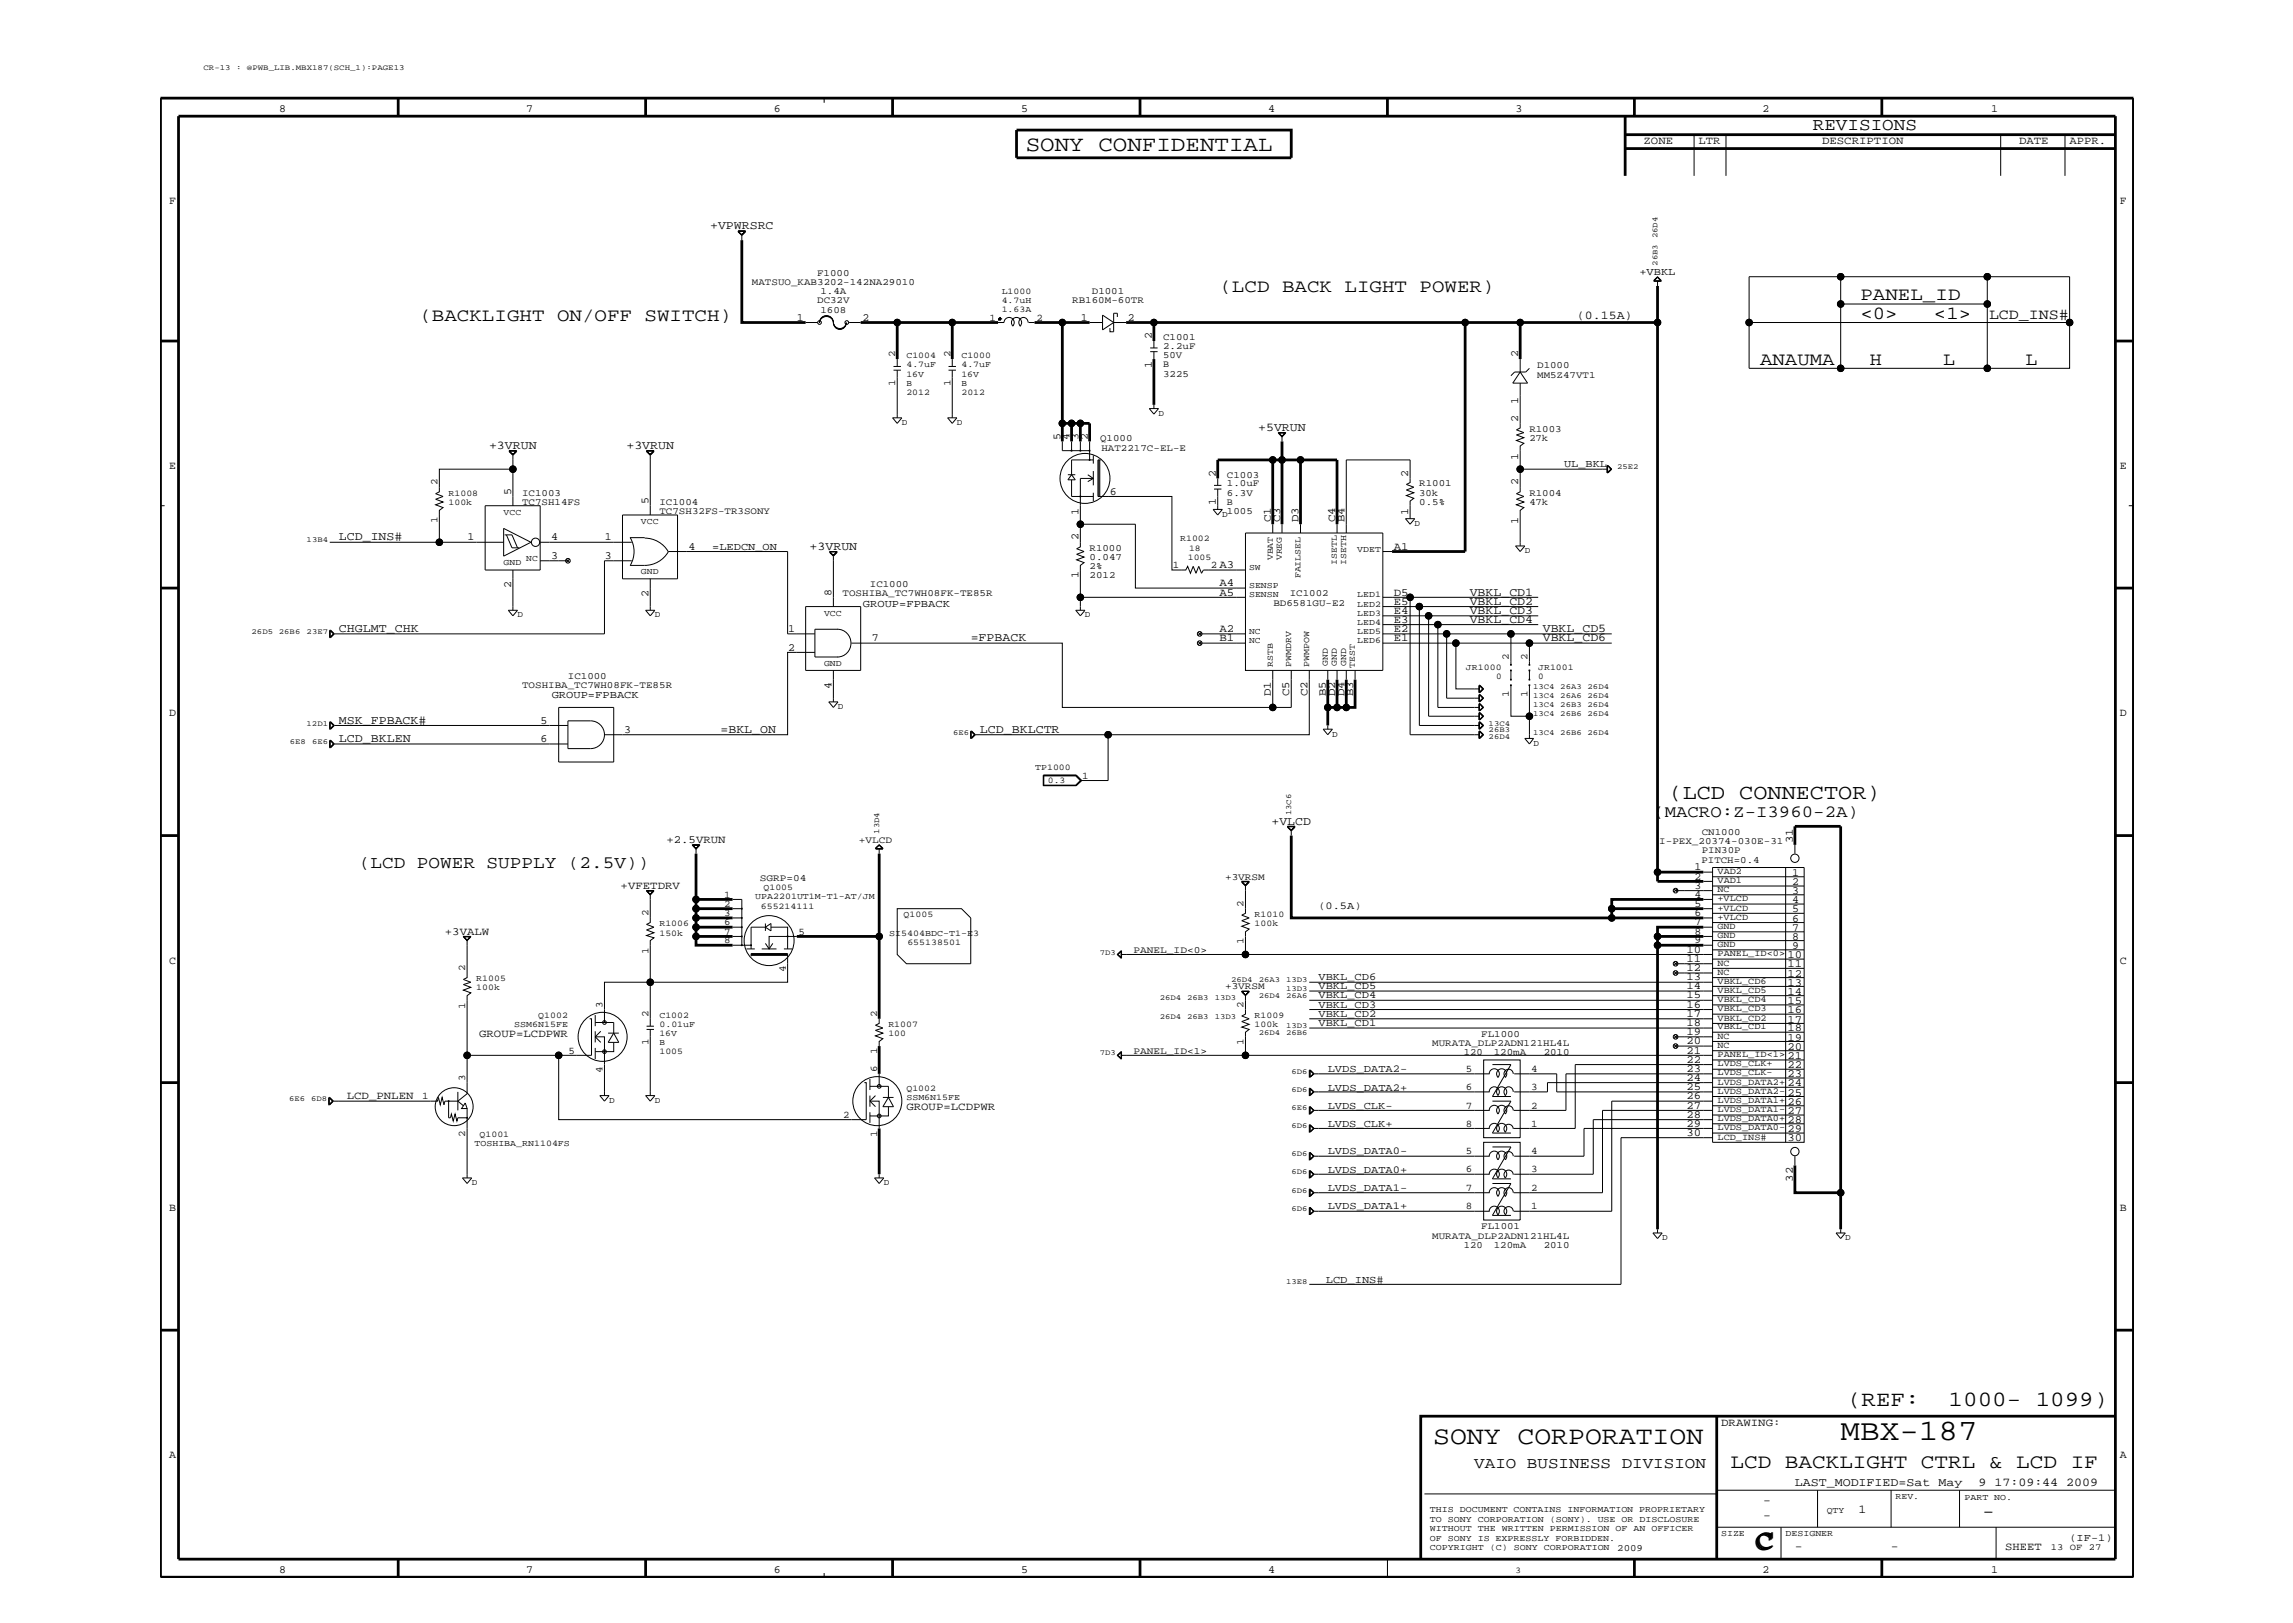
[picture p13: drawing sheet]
<svg xmlns="http://www.w3.org/2000/svg" width="420mm" height="297mm" viewBox="0 0 420 297" stroke-linecap="round" stroke-linejoin="round" font-family="sans-serif">
<defs><g id="words">
<text font-size="5.4" x="337" y="263.6">MBX-187</text>
<g font-size="5">
<text x="321.3" y="283.6">C</text>
<text x="321.6" y="283.2">C</text>
</g>
<text font-size="4.7" x="262.4" y="264.4">SONY CORPORATION</text>
<g font-size="4">
<text x="187.8" y="27.5">SONY CONFIDENTIAL</text>
<text x="338.2" y="257.3">(REF:</text>
<text x="356.8" y="257.3">1000- 1099)</text>
</g>
<text font-size="3.9" x="305.5" y="146.2">(LCD CONNECTOR)</text>
<text font-size="3.7" x="316.8" y="268.6">LCD BACKLIGHT CTRL &amp; LCD IF</text>
<g font-size="3.4">
<text x="223.3" y="53.4">(LCD BACK LIGHT POWER)</text>
<text x="76.8" y="58.7">(BACKLIGHT ON/OFF SWITCH)</text>
<text x="340.6" y="58.4">&lt;0&gt;</text>
<text x="340.6" y="55">PANEL_ID</text>
<text x="354.1" y="58.4">&lt;1&gt;</text>
<text x="322.2" y="66.7">ANAUMA</text>
<text x="342.3" y="66.7">H</text>
<text x="355.8" y="66.7">L</text>
<text x="370.8" y="66.7">L</text>
<text x="363" y="277.6">-</text>
</g>
<g font-size="3.2">
<text x="331.9" y="23.8">REVISIONS</text>
<text x="65.7" y="158.9">(LCD POWER SUPPLY (2.5V))</text>
</g>
<text font-size="3.1" x="302.7" y="149.5">(MACRO:Z-I3960-2A)</text>
<text font-size="2.9" x="269.9" y="268.6">VAIO BUSINESS DIVISION</text>
<text font-size="2.7" x="364.2" y="58.4">LCD_INS#</text>
<g font-size="2.2">
<text x="130" y="41.9">+VPWRSRC</text>
<text x="288.7" y="58.4">(0.15A)</text>
<text x="89.5" y="82.2">+3VRUN</text>
<text x="114.7" y="82.2">+3VRUN</text>
<text x="230.3" y="78.9">+5VRUN</text>
<text x="62.1" y="98.9">LCD_INS#</text>
<text x="148.2" y="100.6">+3VRUN</text>
<text x="269.1" y="112.4">VBKL_CD3</text>
<text x="269.1" y="109">VBKL_CD1</text>
<text x="269.1" y="114">VBKL_CD4</text>
<text x="269.1" y="110.7">VBKL_CD2</text>
<text x="62.1" y="115.7">CHGLMT_CHK</text>
<text x="177.7" y="117.4">=FPBACK</text>
<text x="282.4" y="117.4">VBKL_CD6</text>
<text x="282.4" y="115.7">VBKL_CD5</text>
<text x="62.1" y="132.4">MSK_FPBACK#</text>
<text x="62.1" y="135.8">LCD_BKLEN</text>
<text x="131.9" y="134.1">=BKL_ON</text>
<text x="179.4" y="134.1">LCD_BKLCTR</text>
<text x="232.8" y="150.9">+VLCD</text>
<text x="322.8" y="275.3">-</text>
<text x="328.6" y="272">LAST_MODIFIED=Sat May</text>
<text x="362.2" y="272">9 17:09:44 2009</text>
<text x="322.8" y="278.1">-</text>
<text x="340.3" y="277">1</text>
<text x="328.6" y="283.7">-</text>
<text x="346.2" y="283.7">-</text>
</g>
<g font-size="2">
<text x="51.1" y="20.5">8</text>
<text x="96.3" y="20.5">7</text>
<text x="141.6" y="20.5">6</text>
<text x="186.9" y="20.5">5</text>
<text x="232.2" y="20.5">4</text>
<text x="277.5" y="20.5">3</text>
<text x="322.7" y="20.5">2</text>
<text x="364.6" y="20.5">1</text>
<text x="300.9" y="26.4">ZONE</text>
<text x="311" y="26.4">LTR</text>
<text x="333.6" y="26.4">DESCRIPTION</text>
<text x="369.7" y="26.4">DATE</text>
<text x="378.9" y="26.4">APPR.</text>
<text x="31" y="37.3">F</text>
<text x="388.1" y="37.3">F</text>
<text x="145.9" y="58.7">1</text>
<text x="157.9" y="58.7">2</text>
<text x="197.9" y="58.7">1</text>
<text x="206.5" y="58.7">2</text>
<text x="210.9" y="62.1" transform="rotate(-90 210.9 62.1)">2</text>
<text x="278" y="65.4" transform="rotate(-90 278 65.4)">2</text>
<text x="210.9" y="67.3" transform="rotate(-90 210.9 67.3)">1</text>
<text x="278" y="77.2" transform="rotate(-90 278 77.2)">2</text>
<text x="278" y="74" transform="rotate(-90 278 74)">1</text>
<text x="194.1" y="80.5" transform="rotate(-90 194.1 80.5)">5</text>
<text x="195.8" y="80.5" transform="rotate(-90 195.8 80.5)">4</text>
<text x="197.4" y="80.5" transform="rotate(-90 197.4 80.5)">3</text>
<text x="199.1" y="80.5" transform="rotate(-90 199.1 80.5)">2</text>
<text x="31" y="85.9">E</text>
<text x="222.6" y="87.2" transform="rotate(-90 222.6 87.2)">2</text>
<text x="257.8" y="87.2" transform="rotate(-90 257.8 87.2)">2</text>
<text x="278" y="88.8" transform="rotate(-90 278 88.8)">2</text>
<text x="278" y="84.1" transform="rotate(-90 278 84.1)">1</text>
<text x="388.1" y="85.9">E</text>
<text x="93.6" y="90.5" transform="rotate(-90 93.6 90.5)">5</text>
<text x="118.7" y="92.2" transform="rotate(-90 118.7 92.2)">5</text>
<text x="197.4" y="94.2" transform="rotate(-90 197.4 94.2)">1</text>
<text x="203.2" y="90.5">6</text>
<text x="222.6" y="92.5" transform="rotate(-90 222.6 92.5)">1</text>
<text x="232.7" y="95.6" transform="rotate(-90 232.7 95.6)">C1</text>
<text x="234.4" y="95.6" transform="rotate(-90 234.4 95.6)">C3</text>
<text x="237.7" y="95.6" transform="rotate(-90 237.7 95.6)">D3</text>
<text x="244.4" y="95.6" transform="rotate(-90 244.4 95.6)">C4</text>
<text x="246.1" y="95.6" transform="rotate(-90 246.1 95.6)">B4</text>
<text x="257.8" y="94.2" transform="rotate(-90 257.8 94.2)">1</text>
<text x="278" y="95.9" transform="rotate(-90 278 95.9)">1</text>
<text x="85.6" y="98.9">1</text>
<text x="100.9" y="98.9">4</text>
<text x="110.7" y="98.9">1</text>
<text x="126.1" y="100.6">4</text>
<text x="197.4" y="98.9" transform="rotate(-90 197.4 98.9)">2</text>
<text x="255.2" y="100.6">A1</text>
<text x="93.6" y="107.6" transform="rotate(-90 93.6 107.6)">2</text>
<text x="100.9" y="102.3">3</text>
<text x="110.7" y="102.3">3</text>
<text x="197.4" y="105.9" transform="rotate(-90 197.4 105.9)">1</text>
<text x="223.3" y="107.3">A4</text>
<text x="118.7" y="109.2" transform="rotate(-90 118.7 109.2)">2</text>
<text x="152.2" y="109" transform="rotate(-90 152.2 109)">8</text>
<text x="223.3" y="109">A5</text>
<text x="255.2" y="114">E3</text>
<text x="255.2" y="112.4">E4</text>
<text x="255.2" y="110.7">E5</text>
<text x="255.2" y="109">D5</text>
<text x="144.3" y="119.1">2</text>
<text x="144.3" y="115.7">1</text>
<text x="159.6" y="117.4">7</text>
<text x="223.3" y="117.4">B1</text>
<text x="223.3" y="115.7">A2</text>
<text x="255.2" y="117.4">E1</text>
<text x="255.2" y="115.7">E2</text>
<text x="31" y="131.1">D</text>
<text x="152.2" y="126" transform="rotate(-90 152.2 126)">4</text>
<text x="232.7" y="127.5" transform="rotate(-90 232.7 127.5)">D1</text>
<text x="236.1" y="127.5" transform="rotate(-90 236.1 127.5)">C5</text>
<text x="239.4" y="127.5" transform="rotate(-90 239.4 127.5)">C2</text>
<text x="242.7" y="127.5" transform="rotate(-90 242.7 127.5)">B5</text>
<text x="244.4" y="127.5" transform="rotate(-90 244.4 127.5)">D2</text>
<text x="246.1" y="127.5" transform="rotate(-90 246.1 127.5)">D4</text>
<text x="247.7" y="127.5" transform="rotate(-90 247.7 127.5)">B3</text>
<text x="388.1" y="131.1">D</text>
<text x="99" y="135.8">6</text>
<text x="99" y="132.4">5</text>
<text x="114.3" y="134.1">3</text>
<text x="122" y="154.3">+2.5VRUN</text>
<text x="328.3" y="154.3" transform="rotate(-90 328.3 154.3)">31</text>
<text x="310.2" y="161">2</text>
<text x="310.2" y="159.3">1</text>
<text x="328.1" y="162">2</text>
<text x="328.1" y="160.3">1</text>
<text x="113.6" y="162.7">+VFETDRV</text>
<text x="310.2" y="167.7">6</text>
<text x="310.2" y="166">5</text>
<text x="310.2" y="164.3">4</text>
<text x="310.2" y="162.7">3</text>
<text x="328.1" y="167">5</text>
<text x="328.1" y="165.3">4</text>
<text x="328.1" y="163.6">3</text>
<text x="81.4" y="171.1">+3VALW</text>
<text x="310.2" y="172.7">9</text>
<text x="310.2" y="171.1">8</text>
<text x="310.2" y="169.4">7</text>
<text x="328.1" y="172">8</text>
<text x="328.1" y="173.7">9</text>
<text x="328.1" y="170.4">7</text>
<text x="328.1" y="168.7">6</text>
<text x="31" y="176.4">C</text>
<text x="308.8" y="179.4">13</text>
<text x="308.8" y="177.7">12</text>
<text x="308.8" y="176.1">11</text>
<text x="308.8" y="174.4">10</text>
<text x="327.2" y="175.4">10</text>
<text x="327.2" y="177.1">11</text>
<text x="327.2" y="178.8">12</text>
<text x="388.1" y="176.4">C</text>
<text x="308.8" y="184.4">16</text>
<text x="308.8" y="182.7">15</text>
<text x="308.8" y="181">14</text>
<text x="327.2" y="183.8">15</text>
<text x="327.2" y="182.1">14</text>
<text x="327.2" y="180.4">13</text>
<text x="327.2" y="185.4">16</text>
<text x="87.7" y="189.8">GROUP=LCDPWR</text>
<text x="308.8" y="191.1">20</text>
<text x="308.8" y="189.4">19</text>
<text x="308.8" y="187.8">18</text>
<text x="308.8" y="186.1">17</text>
<text x="327.2" y="187.1">17</text>
<text x="327.2" y="190.4">19</text>
<text x="327.2" y="188.8">18</text>
<text x="308.8" y="197.8">24</text>
<text x="308.8" y="196.2">23</text>
<text x="308.8" y="194.5">22</text>
<text x="308.8" y="192.8">21</text>
<text x="327.2" y="192.1">20</text>
<text x="327.2" y="197.1">23</text>
<text x="327.2" y="195.5">22</text>
<text x="327.2" y="193.8">21</text>
<text x="63.5" y="201.2">LCD_PNLEN</text>
<text x="165.9" y="203.2">GROUP=LCDPWR</text>
<text x="308.8" y="202.9">27</text>
<text x="308.8" y="201.2">26</text>
<text x="308.8" y="199.5">25</text>
<text x="327.2" y="203.9">27</text>
<text x="327.2" y="202.2">26</text>
<text x="327.2" y="200.5">25</text>
<text x="327.2" y="198.8">24</text>
<text x="308.8" y="207.9">30</text>
<text x="308.8" y="206.2">29</text>
<text x="308.8" y="204.6">28</text>
<text x="327.2" y="208.9">30</text>
<text x="327.2" y="207.2">29</text>
<text x="327.2" y="205.5">28</text>
<text x="31" y="221.7">B</text>
<text x="328.3" y="216.3" transform="rotate(-90 328.3 216.3)">32</text>
<text x="388.1" y="221.7">B</text>
<text x="315.1" y="261.1">DRAWING:</text>
<text x="31" y="266.9">A</text>
<text x="388.1" y="266.9">A</text>
<text x="51.1" y="287.9">8</text>
<text x="96.3" y="287.9">7</text>
<text x="141.6" y="287.9">6</text>
<text x="186.9" y="287.9">5</text>
<text x="232.2" y="287.9">4</text>
<text x="322.7" y="287.9">2</text>
<text x="364.6" y="287.9">1</text>
<text x="367.1" y="283.7">SHEET</text>
</g>
<g font-size="1.9">
<text x="300.1" y="50.3">+VBKL</text>
<text x="181.2" y="58.7">1</text>
<text x="189.7" y="58.7">2</text>
<text x="163.9" y="65.4" transform="rotate(-90 163.9 65.4)">2</text>
<text x="174" y="65.4" transform="rotate(-90 174 65.4)">2</text>
<text x="163.9" y="70.6" transform="rotate(-90 163.9 70.6)">1</text>
<text x="174" y="70.6" transform="rotate(-90 174 70.6)">1</text>
<text x="80.1" y="88.8" transform="rotate(-90 80.1 88.8)">2</text>
<text x="286.3" y="85.5">UL_BKL</text>
<text x="80.1" y="95.8" transform="rotate(-90 80.1 95.8)">1</text>
<text x="130.4" y="100.6">=LEDCN_ON</text>
<text x="214.7" y="104">1</text>
<text x="221.7" y="104">2 A3</text>
<text x="158" y="111">GROUP=FPBACK</text>
<text x="276.3" y="120.8" transform="rotate(-90 276.3 120.8)">2</text>
<text x="279.7" y="120.8" transform="rotate(-90 279.7 120.8)">2</text>
<text x="101" y="127.8">GROUP=FPBACK</text>
<text x="276.3" y="127.6" transform="rotate(-90 276.3 127.6)">1</text>
<text x="279.7" y="127.6" transform="rotate(-90 279.7 127.6)">1</text>
<text x="198.1" y="142.5">1</text>
<text x="118.7" y="167.7" transform="rotate(-90 118.7 167.7)">2</text>
<text x="132.6" y="167.7">3</text>
<text x="132.6" y="166">2</text>
<text x="132.6" y="164.3">1</text>
<text x="227.7" y="166" transform="rotate(-90 227.7 166)">2</text>
<text x="241.4" y="166.3">(0.5A)</text>
<text x="132.6" y="172.7">8</text>
<text x="132.6" y="171.1">7</text>
<text x="132.6" y="169.4">6</text>
<text x="146.2" y="171.1">5</text>
<text x="227.7" y="172.8" transform="rotate(-90 227.7 172.8)">1</text>
<text x="85.2" y="177.7" transform="rotate(-90 85.2 177.7)">2</text>
<text x="118.7" y="174.5" transform="rotate(-90 118.7 174.5)">1</text>
<text x="143.8" y="177.9" transform="rotate(-90 143.8 177.9)">4</text>
<text x="241.4" y="179.4">VBKL_CD6</text>
<text x="85.2" y="184.6" transform="rotate(-90 85.2 184.6)">1</text>
<text x="110.3" y="184.4" transform="rotate(-90 110.3 184.4)">3</text>
<text x="227.7" y="184.4" transform="rotate(-90 227.7 184.4)">2</text>
<text x="241.4" y="182.7">VBKL_CD4</text>
<text x="241.4" y="184.4">VBKL_CD3</text>
<text x="241.4" y="181">VBKL_CD5</text>
<text x="118.7" y="191.3" transform="rotate(-90 118.7 191.3)">1</text>
<text x="118.7" y="186.1" transform="rotate(-90 118.7 186.1)">2</text>
<text x="160.6" y="186.1" transform="rotate(-90 160.6 186.1)">2</text>
<text x="227.7" y="191.3" transform="rotate(-90 227.7 191.3)">1</text>
<text x="241.4" y="187.8">VBKL_CD1</text>
<text x="241.4" y="186.1">VBKL_CD2</text>
<text x="85.2" y="197.8" transform="rotate(-90 85.2 197.8)">3</text>
<text x="104.1" y="192.8">5</text>
<text x="110.3" y="196.4" transform="rotate(-90 110.3 196.4)">4</text>
<text x="160.6" y="196.2" transform="rotate(-90 160.6 196.2)">6</text>
<text x="160.6" y="193" transform="rotate(-90 160.6 193)">1</text>
<text x="243.1" y="196.2">LVDS_DATA2-</text>
<text x="268.4" y="196.2">5</text>
<text x="280.3" y="196.2">4</text>
<text x="77.3" y="201.2">1</text>
<text x="243.1" y="202.9">LVDS_CLK-</text>
<text x="243.1" y="199.6">LVDS_DATA2+</text>
<text x="268.4" y="202.9">7</text>
<text x="268.4" y="199.5">6</text>
<text x="280.3" y="199.5">3</text>
<text x="280.3" y="202.9">2</text>
<text x="85.2" y="208.1" transform="rotate(-90 85.2 208.1)">2</text>
<text x="154.3" y="204.6">2</text>
<text x="160.6" y="208.1" transform="rotate(-90 160.6 208.1)">1</text>
<text x="243.1" y="206.3">LVDS_CLK+</text>
<text x="268.4" y="206.2">8</text>
<text x="280.3" y="206.2">1</text>
<text x="243.1" y="214.7">LVDS_DATA0+</text>
<text x="243.1" y="211.3">LVDS_DATA0-</text>
<text x="268.4" y="214.6">6</text>
<text x="268.4" y="211.3">5</text>
<text x="280.3" y="211.3">4</text>
<text x="280.3" y="214.6">3</text>
<text x="243.1" y="221.3">LVDS_DATA1+</text>
<text x="243.1" y="218">LVDS_DATA1-</text>
<text x="268.4" y="221.3">8</text>
<text x="268.4" y="218">7</text>
<text x="280.3" y="218">2</text>
<text x="280.3" y="221.3">1</text>
<text x="242.7" y="234.7">LCD_INS#</text>
<text x="378.9" y="282">(IF-1)</text>
</g>
<g font-size="1.8">
<text x="137.7" y="52.2">MATSUO_KAB3202-142NA29010</text>
<text x="149.6" y="50.5">F1000</text>
<text x="150.2" y="53.9">1.4A</text>
<text x="199.9" y="53.9">D1001</text>
<text x="149.6" y="55.5">DC32V</text>
<text x="150.2" y="57.3">1608</text>
<text x="196.3" y="55.5">RB160M-60TR</text>
<text x="212.9" y="62.3">C1001</text>
<text x="212.9" y="65.6">50V</text>
<text x="212.9" y="63.9">2.2uF</text>
<text x="212.9" y="68.9">3225</text>
<text x="212.9" y="67.3">B</text>
<text x="281.4" y="69.1">MM5Z47VT1</text>
<text x="281.4" y="67.4">D1000</text>
<text x="201.4" y="80.8">Q1000</text>
<text x="201.6" y="82.5">HAT2217C-EL-E</text>
<text x="280" y="79">R1003</text>
<text x="280" y="80.6">27k</text>
<text x="224.6" y="87.4">C1003</text>
<text x="224.6" y="89">1.0uF</text>
<text x="259.8" y="89">R1001</text>
<text x="95.6" y="90.7">IC1003</text>
<text x="95.6" y="92.4">TC7SH14FS</text>
<text x="120.7" y="92.4">IC1004</text>
<text x="120.7" y="94.1">TC7SH32FS-TR3SONY</text>
<text x="224.6" y="94.1">1005</text>
<text x="224.6" y="90.7">6.3V</text>
<text x="224.6" y="92.4">B</text>
<text x="259.8" y="90.7">30k</text>
<text x="259.8" y="92.4">0.5%</text>
<text x="280" y="90.7">R1004</text>
<text x="280" y="92.4">47k</text>
<text x="199.5" y="100.8">R1000</text>
<text x="159.3" y="107.5">IC1000</text>
<text x="199.5" y="102.5">0.047</text>
<text x="199.5" y="104.2">2%</text>
<text x="199.5" y="105.8">2012</text>
<text x="154.3" y="109.2">TOSHIBA_TC7WH08FK-TE85R</text>
<text x="233.1" y="110.9">BD6581GU-E2</text>
<text x="236.1" y="109.2">IC1002</text>
<text x="95.6" y="125.9">TOSHIBA_TC7WH08FK-TE85R</text>
<text x="104" y="124.2">IC1000</text>
<text x="157.2" y="154.3">+VLCD</text>
<text x="303.8" y="154.5">I-PEX_20374-030E-31</text>
<text x="311.6" y="152.8">CN1000</text>
<text x="139.1" y="161.3">SGRP=04</text>
<text x="224.3" y="161">+3VRSM</text>
<text x="311.5" y="157.9">PITCH=0.4</text>
<text x="311.6" y="156.1">PIN30P</text>
<text x="207.5" y="174.4">PANEL_ID&lt;0&gt;</text>
<text x="224.3" y="181">+3VRSM</text>
<text x="262.2" y="191.5">MURATA_DLP2ADN121HL4L</text>
<text x="271.2" y="189.8">FL1000</text>
<text x="207.5" y="192.8">PANEL_ID&lt;1&gt;</text>
<text x="268" y="193.2">120</text>
<text x="273.5" y="193.2">120mA</text>
<text x="282.6" y="193.2">2010</text>
<text x="262.2" y="226.7">MURATA_DLP2ADN121HL4L</text>
<text x="271.2" y="225">FL1001</text>
<text x="268" y="228.4">120</text>
<text x="273.5" y="228.4">120mA</text>
<text x="282.6" y="228.4">2010</text>
<text x="296.1" y="283.8">2009</text>
</g>
<g font-size="1.7">
<text x="314.5" y="160">VAD2</text>
<text x="314.5" y="161.7">VAD1</text>
<text x="314.5" y="165">+VLCD</text>
<text x="314.5" y="166.7">+VLCD</text>
<text x="314.5" y="163.3">NC</text>
<text x="314.5" y="168.3">+VLCD</text>
<text x="314.5" y="170">GND</text>
<text x="314.5" y="171.6">GND</text>
<text x="314.5" y="173.3">GND</text>
<text x="314.5" y="175">PANEL_ID&lt;0&gt;</text>
<text x="314.5" y="176.7">NC</text>
<text x="314.5" y="178.4">NC</text>
<text x="314.5" y="185.1">VBKL_CD3</text>
<text x="314.5" y="183.4">VBKL_CD4</text>
<text x="314.5" y="181.7">VBKL_CD5</text>
<text x="314.5" y="180">VBKL_CD6</text>
<text x="314.5" y="186.8">VBKL_CD2</text>
<text x="314.5" y="188.4">VBKL_CD1</text>
<text x="314.5" y="191.8">NC</text>
<text x="314.5" y="190.1">NC</text>
<text x="314.5" y="195.2">LVDS_CLK+</text>
<text x="314.5" y="193.5">PANEL_ID&lt;1&gt;</text>
<text x="314.5" y="196.8">LVDS_CLK-</text>
<text x="314.5" y="203.6">LVDS_DATA1-</text>
<text x="314.5" y="201.9">LVDS_DATA1+</text>
<text x="314.5" y="200.2">LVDS_DATA2-</text>
<text x="314.5" y="198.5">LVDS_DATA2+</text>
<text x="314.5" y="205.2">LVDS_DATA0+</text>
<text x="314.5" y="206.9">LVDS_DATA0-</text>
<text x="314.5" y="208.6">LCD_INS#</text>
<text x="375.5" y="283.7">13 OF 27</text>
</g>
<g font-size="1.6">
<text x="183.4" y="53.9">L1000</text>
<text x="183.4" y="55.5">4.7uH</text>
<text x="183.4" y="57.2">1.63A</text>
<text x="165.9" y="65.6">C1004</text>
<text x="176" y="65.6">C1000</text>
<text x="165.9" y="68.9">16V</text>
<text x="165.9" y="67.3">4.7uF</text>
<text x="165.9" y="70.6">B</text>
<text x="176" y="68.9">16V</text>
<text x="176" y="67.3">4.7uF</text>
<text x="176" y="70.6">B</text>
<text x="165.1" y="77.8">D</text>
<text x="165.9" y="72.2">2012</text>
<text x="175.2" y="77.8">D</text>
<text x="176" y="72.2">2012</text>
<text x="212.1" y="76.1">D</text>
<text x="82.1" y="92.4">100k</text>
<text x="82.1" y="90.7">R1008</text>
<text x="92.2" y="94.3">VCC</text>
<text x="117.3" y="96">VCC</text>
<text x="223.8" y="94.6">D</text>
<text x="216.1" y="99.1">R1002</text>
<text x="217.7" y="100.8">18</text>
<text x="248.5" y="101">VDET</text>
<text x="259" y="96.2">D</text>
<text x="279.1" y="101.3">D</text>
<text x="92.2" y="103.5">GND</text>
<text x="96.4" y="102.6">NC</text>
<text x="117.3" y="105.1">GND</text>
<text x="217.5" y="102.5">1005</text>
<text x="228.7" y="104.3">SW</text>
<text x="228.7" y="107.6">SENSP</text>
<text x="233" y="102.6" transform="rotate(-90 233 102.6)">VBAT</text>
<text x="234.7" y="102.6" transform="rotate(-90 234.7 102.6)">VREG</text>
<text x="238.1" y="105.9" transform="rotate(-90 238.1 105.9)">FAILSEL</text>
<text x="244.8" y="103.3" transform="rotate(-90 244.8 103.3)">ISETL</text>
<text x="246.5" y="103.3" transform="rotate(-90 246.5 103.3)">ISETH</text>
<text x="94.7" y="113">D</text>
<text x="119.9" y="113">D</text>
<text x="150.9" y="112.7">VCC</text>
<text x="198.6" y="113">D</text>
<text x="228.7" y="109.3">SENSN</text>
<text x="248.5" y="112.7">LED3</text>
<text x="248.5" y="111">LED2</text>
<text x="248.5" y="109.3">LED1</text>
<text x="228.7" y="116">NC</text>
<text x="228.7" y="117.7">NC</text>
<text x="248.5" y="116">LED5</text>
<text x="248.5" y="117.7">LED6</text>
<text x="248.5" y="114.3">LED4</text>
<text x="150.9" y="121.9">GND</text>
<text x="233" y="122" transform="rotate(-90 233 122)">RSTB</text>
<text x="236.4" y="122" transform="rotate(-90 236.4 122)">PWMDRV</text>
<text x="239.7" y="122" transform="rotate(-90 239.7 122)">PWMPOW</text>
<text x="243.1" y="121.9" transform="rotate(-90 243.1 121.9)">GND</text>
<text x="244.8" y="121.9" transform="rotate(-90 244.8 121.9)">GND</text>
<text x="246.5" y="121.9" transform="rotate(-90 246.5 121.9)">GND</text>
<text x="248.1" y="122.2" transform="rotate(-90 248.1 122.2)">TEST</text>
<text x="268.4" y="122.5">JR1000</text>
<text x="273.9" y="124.2">0</text>
<text x="281.6" y="122.5">JR1001</text>
<text x="281.6" y="124.2">0</text>
<text x="153.4" y="129.7">D</text>
<text x="243.9" y="134.8">D</text>
<text x="280.8" y="136.5">D</text>
<text x="189.5" y="141">TP1000</text>
<text x="191.9" y="143.4">0.3</text>
<text x="138.3" y="164.5">UPA2201UT1M-T1-AT/JM</text>
<text x="139.3" y="166.3">655214111</text>
<text x="139.8" y="162.8">Q1005</text>
<text x="165.4" y="167.8">Q1005</text>
<text x="229.7" y="167.8">R1010</text>
<text x="120.7" y="169.5">R1006</text>
<text x="120.7" y="171.2">150k</text>
<text x="162.8" y="171.2">SI5404BDC-T1-E3</text>
<text x="166.1" y="173">655138501</text>
<text x="229.7" y="169.5">100k</text>
<text x="87.2" y="179.6">R1005</text>
<text x="87.2" y="181.2">100k</text>
<text x="94.1" y="188">SSM6N15FE</text>
<text x="98.6" y="186.3">Q1002</text>
<text x="120.7" y="186.3">C1002</text>
<text x="120.7" y="188">0.01uF</text>
<text x="120.7" y="189.6">16V</text>
<text x="120.7" y="191.3">B</text>
<text x="162.6" y="188">R1007</text>
<text x="162.6" y="189.6">100</text>
<text x="229.7" y="186.3">R1009</text>
<text x="229.7" y="188">100k</text>
<text x="120.7" y="193">1005</text>
<text x="111.5" y="201.9">D</text>
<text x="119.9" y="201.9">D</text>
<text x="165.9" y="199.7">Q1002</text>
<text x="165.9" y="201.4">SSM6N15FE</text>
<text x="86.9" y="209.7">TOSHIBA_RN1104FS</text>
<text x="87.8" y="208.1">Q1001</text>
<text x="86.4" y="216.9">D</text>
<text x="161.8" y="216.9">D</text>
<text x="304.3" y="227">D</text>
<text x="337.8" y="227">D</text>
<text x="347" y="274.4">REV.</text>
<text x="359.7" y="274.5">PART NO.</text>
<text x="261.8" y="280.3">WITHOUT THE WRITTEN PERMISSION OF AN OFFICER</text>
<text x="261.8" y="276.7">THIS DOCUMENT CONTAINS INFORMATION PROPRIETARY</text>
<text x="261.8" y="278.6">TO SONY CORPORATION (SONY). USE OR DISCLOSURE</text>
<text x="315.1" y="281.1">SIZE</text>
<text x="326.9" y="281.1">DESIGNER</text>
<text x="334.4" y="277">QTY</text>
<text x="261.8" y="282.1">OF SONY IS EXPRESSLY FORBIDDEN.</text>
<text x="261.8" y="283.7">COPYRIGHT (C) SONY CORPORATION</text>
<text x="277.5" y="287.9">3</text>
</g>
<g font-size="1.4">
<text x="37.3" y="12.9">CR-13 : @PWB_LIB.MBX187(SCH_1):PAGE13</text>
<text x="303.4" y="43.6" transform="rotate(-90 303.4 43.6)">26D4</text>
<text x="303.4" y="48.6" transform="rotate(-90 303.4 48.6)">26B3</text>
<text x="296.1" y="85.9">25E2</text>
<text x="56.1" y="99.3">13B4</text>
<text x="46.1" y="116">26D5</text>
<text x="51.1" y="116">26B6</text>
<text x="56.1" y="116">23E7</text>
<text x="280.7" y="131.1">13C4</text>
<text x="280.7" y="126.1">13C4</text>
<text x="280.7" y="129.5">13C4</text>
<text x="280.7" y="127.8">13C4</text>
<text x="285.7" y="131.1">26B6</text>
<text x="285.7" y="126.1">26A3</text>
<text x="285.7" y="129.5">26B3</text>
<text x="285.7" y="127.8">26A6</text>
<text x="290.7" y="131.1">26D4</text>
<text x="290.7" y="126.1">26D4</text>
<text x="290.7" y="129.5">26D4</text>
<text x="290.7" y="127.8">26D4</text>
<text x="53.1" y="136.2">6E8</text>
<text x="56.1" y="132.8">12D1</text>
<text x="57.2" y="136.2">6E6</text>
<text x="174.5" y="134.5">6E6</text>
<text x="272.5" y="132.8">13C4</text>
<text x="272.5" y="134">26B3</text>
<text x="272.5" y="135.2">26D4</text>
<text x="280.7" y="134.5">13C4</text>
<text x="285.7" y="134.5">26B6</text>
<text x="290.7" y="134.5">26D4</text>
<text x="236.4" y="149.2" transform="rotate(-90 236.4 149.2)">13C6</text>
<text x="161" y="152.6" transform="rotate(-90 161 152.6)">13D4</text>
<text x="201.3" y="174.7">7D3</text>
<text x="225.4" y="179.8">26D4</text>
<text x="230.5" y="179.8">26A3</text>
<text x="235.5" y="179.8">13D3</text>
<text x="212.3" y="183.1">26D4</text>
<text x="217.3" y="183.1">26B3</text>
<text x="222.4" y="183.1">13D3</text>
<text x="230.5" y="182.7">26D4</text>
<text x="235.5" y="181.4">13D3</text>
<text x="235.5" y="182.7">26A6</text>
<text x="212.3" y="186.5">26D4</text>
<text x="217.3" y="186.5">26B3</text>
<text x="222.4" y="186.5">13D3</text>
<text x="230.5" y="189.3">26D4</text>
<text x="235.5" y="188.2">13D3</text>
<text x="235.5" y="189.3">26B6</text>
<text x="201.3" y="193.2">7D3</text>
<text x="236.5" y="196.5">6D6</text>
<text x="52.9" y="201.5">6E6</text>
<text x="57" y="201.5">6D8</text>
<text x="236.5" y="199.8">6D6</text>
<text x="236.5" y="203.2">6E6</text>
<text x="236.5" y="206.5">6D6</text>
<text x="236.5" y="214.9">6D6</text>
<text x="236.5" y="211.6">6D6</text>
<text x="236.5" y="221.7">6D6</text>
<text x="236.5" y="218.3">6D6</text>
<text x="235.5" y="235.1">13E8</text>
</g>
</g></defs>
<g fill="none" stroke="#000" stroke-width=".18">
<path d="M150.9 18v.8M310.2 24.6v7.6M316 24.6v7.6M366.3 24.6v7.6M378.1 24.6v7.6M135.1 42.3h1.4v.1l-.7 .7-.7-.7zM135.2 42.3h1.2v.1l-.6 .6-.6-.7h1.1l-.5 .6-.6-.5zM135.8 43.1v.9M147.5 59h2.2M150 59a1.27 1.27 0 0 1 1.3-1.2 1.27 1.27 0 0 1 1.3 1.2M150 59.1a1.27 1.27 0 0 1 1.3-1.3 1.27 1.27 0 0 1 1.3 1.3 1.19 1.19 0 0 0 1.2 1.1 1.19 1.19 0 0 0 1.1-1.1M150 59a1.28 1.28 0 0 1 1.3-1.1 1.28 1.28 0 0 1 1.3 1.1"/>
<path d="M152.6 59.1a1.19 1.19 0 0 0 1.2 1 1.19 1.19 0 0 0 1.1-1 1.18 1.18 0 0 1-1.1 1.2 1.18 1.18 0 0 1-1.2-1.2zM155.5 59h2.1M182.7 59h1.1a.93 .93 0 0 1 1.3-.8 .93 .93 0 0 1 .3 1.5M185.4 59.7a.93 .93 0 0 1 0-1.3 .93 .93 0 0 1 1.4 0 .93 .93 0 0 1 0 1.3M188.2 59a.89 .89 0 0 0-1.3-.8 .89 .89 0 0 0-.1 1.5M188.3 59h1.1M199.5 59h2.4M201.9 57.7l2 1.3-2 1.4zM203.9 59h2.3M204.6 58v-.7h-.7v3.4h-.7v-.7M302.8 51.3l.7-.7 .6 .7v.2h-1.3zM302.9 51.3l.6-.6 .6 .6-1.2 .1"/>
<path d="M302.9 51.3l.6-.6 .5 .6-1.1 .1M302.9 51.3v.1M303.5 51.5v.8M320.2 50.6h58.7v16.8h-58.7zM320.2 59h58.7M337 50.6v5h26.8M337 55.6v11.8M363.8 50.6v16.8M163.4 76.5h1.7l-.8 1zM163.6 67.7h1.3M163.6 67.1h1.3M164.3 65.7v1.4"/>
<path d="M164.3 67.7v8.8M173.5 76.5h1.7l-.9 1zM173.7 67.7h1.3M173.7 67.1h1.3M174.3 65.7v1.4M174.3 67.7v8.8M210.4 74.8h1.7l-.8 1zM210.6 64.4h1.3M210.6 63.7h1.3M211.3 62.4v1.3M211.3 64.4v1.3M211.3 74.1v.7"/>
<path d="M234 79.2l1.4 .1-.7 .6zM234.1 79.2l1.2 .1-.6 .6zM234.2 79.3h1l-.5 .6zM234.7 79.9v.9M278.3 65.7v2.4l1.4 2h-2.7l1.3-2M278.3 70.1v8.2l-.7 .4 1.4 .5-1.4 .4 1.4 .5-1.4 .5 1.4 .5-.7 .5v4.3h15.9M280 67.4l-.7 .7h-2l-.7 .7M29.4 92.6h.7M60.4 99.2h20M88.8 92.6h10.1v11.7h-10.1zM92.2 96.7l5 2.5-5 2.6zM92.4 97.9h1.3l1 2.4"/>
<path d="M92.7 97.9l1 2.4h1.4M93.2 82.5h1.4v.1l-.7 .7-.7-.7zM93.3 82.5h1.2v.1l-.6 .6-.6-.6h1.1l-.5 .6-.6-.6zM93.9 83.3v2.6h-13.5v4.1l-.6 .4 1.3 .5-1.3 .5 1.3 .5-1.3 .5 1.3 .5-.7 .5v5.8h11.8M93.9 85.9v6.7M98.9 99.2h16.8M114 94.2h10v11.7h-10zM115.3 98.4h2.7M115.4 98.4a4.9 4.9 0 0 1 0 5M118 98.5a5 5 0 0 1 4.4 2.5 5 5 0 0 1-4.4 2.5h-2.7M118.4 82.5h1.3v.1l-.7 .7-.6-.7zM118.5 82.5h1.1v.1l-.6 .6-.5-.6h1.1l-.6 .6-.5-.6z"/>
<path d="M119 83.3v10.9M194.5 80.8v1.7h5M195.5 86.9h1.4M196.2 87.8v3.1h4M196.2 80.8v1.7M196.2 86.9l.7 .9h-1.4zM197.8 80.8v1.7M197.8 95.9h10.1v11.7h20.1M199.1 86.9l1.1 .7M199.5 80.8v3.4M200.2 84.2h-4v2.7M200.2 83.3v1.6"/>
<path d="M200.2 86.2v2.6M200.2 90.2v1.5M200.2 87.6l-1.1 .6M200.2 87.6h-2.4v12.5l-.7 .3 1.4 .5-1.4 .5 1.4 .6-1.4 .5 1.4 .5-.7 .5v8.2M201.2 84.2v6.7M201.3 84.2v6.7M201.5 84.2h-.5v6.7h13.6v13.4h2.5l.3-.7 .5 1.3 .6-1.3 .5 1.3 .5-1.3 .5 1.3 .3-.6h7.7M222.1 93.2h1.7l-.9 1zM222.3 89.5h1.3M222.3 88.8h1.3M222.9 87.6v1.2M222.9 89.5v3.7"/>
<path d="M228 97.6h25.2v25.1h-25.2zM233 95.9v1.7M234.7 95.9v1.7M238.1 95.9v1.7M244.8 95.9v1.7M257.3 94.9h1.7l-.8 1zM258.2 94.9v-3.2l.6-.5-1.3-.5 1.3-.5-1.3-.5 1.3-.5-1.3-.5 .7-.4v-4.1h-11.7v13.4M277.5 99.9h1.7l-.9 1zM278.3 85.9v4.1l-.7 .4 1.4 .5-1.4 .5 1.4 .5-1.4 .5 1.4 .5-.7 .5v6.5M294.2 85.3h.2l.6 .6-.6 .6h-.2zM294.2 85.2h.2l.7 .7-.7 .6h-.2zM294.4 85.3l.5 .6-.5 .5-.1-1.1"/>
<path d="M389.7 92.6h.9M60.4 115.3h.1l.7 .7-.7 .7h-.1zM60.4 115.4h.1l.6 .6-.6 .6h-.1zM60.5 115.5l.5 .5-.5 .5zM93.1 111.7h1.6l-.8 1zM93.9 104.3v7.4M98.9 102.6h5.1M103.6 102.3l.7 .7M104.3 102.3l-.7 .7M115.7 102.6h-5v13.4h-49.5M118.2 111.7h1.7l-.9 1zM119 105.9v5.8"/>
<path d="M122.4 100.9h21.8v15.1h5M147.5 111h10.1v11.7h-10.1zM149.2 119.4h-5v15.1h-33.5M151.9 100.9h1.4v.2l-.7 .7-.7-.7zM152 100.9h1.2v.2l-.6 .6-.6-.7h1.1l-.5 .6-.6-.5zM152.6 101.8v9.2M153.3 115.2a2.54 2.54 0 0 1 2.5 2.5 2.54 2.54 0 0 1-2.5 2.5M153.4 115.2h-4.2v5h4.2M155.9 117.7h38.6v11.8h38.5v-6.8M196.9 111.7h1.7l-.8 1zM197.8 109.3h30.2M219.3 117.4l.7 .6"/>
<path d="M219.3 115.7l.7 .6M219.6 117.7h8.4M219.6 116h8.4M220 117.4l-.7 .6M220 115.7l-.7 .6M253.2 116h11.7v11.8h5.9M253.2 111h28.4M253.2 117.7h13.3M253.2 109.3h28.4M253.2 100.9h1.7M253.2 112.7h28.4M253.2 114.3h28.4"/>
<path d="M258.2 109.3v25.2h12.6M259.9 111v21.8h10.9M261.6 112.7v18.4h9.2M263.2 114.3v15.2h7.6M264.9 116h30.2M276.6 116v5.7M280 117.7h-13.5v8.4h4.3M295.1 117.7h-15.1v4M60.4 135.6h.1l.6 .6-.6 .6h-.1zM60.4 135.5h.1l.7 .7-.7 .6h-.1zM60.4 132.1h.1l.7 .7-.7 .7h-.1zM60.4 132.2h.1l.6 .6-.6 .6h-.1z"/>
<path d="M60.5 132.3l.5 .5-.5 .5zM60.5 135.6l.5 .6-.5 .5v-1.1M61.2 136.2h42.8M61.2 132.8h42.8M102.3 129.5h10.1v10h-10.1zM104 131.9h4.1a2.54 2.54 0 0 1 2.6 2.6 2.54 2.54 0 0 1-2.6 2.5h-4.1zM151.7 128.5h1.7l-.8 1zM152.6 122.7v5.8M177.7 133.8h.2l.7 .7-.7 .6h-.2zM177.7 133.9h.2l.6 .6-.6 .6h-.2zM177.8 134l.6 .5-.5 .5zM178.6 134.5h24.3v8.4h-5.1"/>
<path d="M236.4 122.7v6.8h-3.4M239.7 122.7v11.8h-36.8M242.2 133.5h1.7l-.8 1zM243.1 122.7v1.7M243.1 132.8v.7M244.8 122.7v1.7M246.5 122.7v1.7M248.1 122.7v1.7M270.8 128.8h.1M270.8 133.9h.1l.6 .6-.6 .6h-.1zM270.8 132.2h.1l.6 .6-.6 .6h-.1zM270.8 130.5h.1l.6 .6-.6 .6h-.1z"/>
<path d="M270.8 128.8v1.3h.1M270.8 127.2h.1l.6 .6-.6 .6h-.1zM270.8 125.5h.1l.6 .6-.6 .6h-.1zM270.8 132.1h.1l.7 .7-.7 .7h-.1zM270.8 133.8h.1l.7 .7-.7 .6h-.1zM270.8 127.1h.1l.7 .7-.7 .7h-.1zM270.8 125.4h.1l.7 .7-.7 .7h-.1zM270.8 130.4h.1l.7 .7-.7 .7h-.1zM270.9 134l.6 .5-.6 .5zM270.9 132.3l.6 .5-.6 .5zM270.9 130.6l.6 .5-.6 .6zM270.9 128.9l.6 .6-.6 .5z"/>
<path d="M270.9 127.2v1.1l.6-.5-.6-.6M270.9 125.6l.6 .5-.6 .5zM270.9 128.8l.6 .7-.6 .6M270.9 128.8l.7 .7-.7 .6M276.6 125.4v5.7h3.4v-5.7M276.6 122.7v1.7M279.2 135.1h1.6l-.8 1.1zM280 122.7v1.7M280 131.1v4M126.8 154.6l1.3 .1-.7 .7zM126.8 154.6l1.2 .1-.6 .7-.6-.7h1.1l-.5 .6zM127.4 155.4v.8"/>
<path d="M160.3 155.2l.7-.6 .6 .6v.2h-1.3zM160.4 155.2l.6-.5 .5 .5-1.1 .1M161 154.6l.6 .6v.2h-1.2v-.2zM161 155.4v.8M191 141.9h6l1 1-1 .9h-6zM191 141.8h6l1 1.1-1 .9h-6zM191.1 142h5.8l.9 .9-.9 .8h-5.8zM235.7 151.2h1.4v.2l-.7 .7-.7-.7zM235.8 151.2h1.2v.2l-.6 .6-.6-.7h1.1l-.5 .6-.6-.5zM236.4 152.1v.8M311.8 159.6h1.7M313.5 158.8h16.8v50.3h-16.8z"/>
<path d="M326.9 158.8v50.3M328.6 154.6v1.6M84.8 171.4l1.4 .1-.7 .6zM84.9 171.4l1.2 .1-.6 .6-.6-.6h1.1l-.5 .6zM85.5 172.1v6.8l-.7 .4 1.4 .5-1.4 .4 1.4 .5-1.4 .5 1.4 .5-.7 .5v18l-1.7 1.3M118.4 163l1.3 .1-.7 .7zM118.5 163l1.1 .1-.6 .7-.5-.7h1.1l-.6 .6zM119 163.8v5l-.6 .4 1.3 .5-1.3 .5 1.3 .5-1.3 .5 1.3 .4-.7 .5v7.7h25.2v-5.3h-6.7v.5M134.1 173h3.4M134.1 169.7h1.7M134.1 164.6h1.7v8.4M134.1 171.4h1.7"/>
<path d="M134.1 166.3h1.7M134.1 168h1.7M136.7 173.7h1.5M137.5 174.7h6.7M137.5 174.9h6.7M139.5 173.7h2.7M140.1 172.7l.7 1 .7-1M140.1 169.7h-2.6v4M140.1 169v1.4M140.1 169.7l1-.7v1.4zM141.1 169.7h3.1v4M143.5 173.7h1.5"/>
<path d="M145.9 171.4h-5.1v2.3M164.3 166.3h11.7l1.7 1.7v8.4h-11.7l-1.7-1.7zM204.6 174.7l.7-.6v1.2zM204.6 174.7l.7-.7v1.4zM204.7 174.7l.5-.5v1zM205.3 174.1l-.1 .1M205.3 174.7h22.7M227.3 161.3h1.4v.2l-.7 .7-.7-.7zM227.4 161.3h1.2v.2l-.6 .6-.6-.7h1.1l-.5 .6-.6-.5zM228 162.2v5l-.7 .3 1.4 .5-1.4 .5 1.4 .5-1.4 .5 1.4 .5-.7 .5v4.2h85.5M239.7 179.8h73.8M306.4 177.7l.7 .7"/>
<path d="M306.4 176l.7 .7M306.4 162.7l.7 .6M306.8 163h6.7M306.8 178.1h6.7M306.8 176.4h6.7M307.1 177.7l-.7 .7M307.1 176l-.7 .7M307.1 162.7l-.7 .6M311.8 173h1.7M311.8 171.4h1.7M311.8 166.3h1.7M311.8 169.7h1.7"/>
<path d="M311.8 168h1.7M311.8 164.6h1.7M311.8 161.3h1.7M313.5 167.2h16.8M313.5 165.5h16.8M313.5 163.8h16.8M313.5 162.2h16.8M313.5 160.5h16.8M313.5 178.9h16.8M313.5 177.2h16.8M313.5 175.5h16.8M313.5 173.8h16.8"/>
<path d="M313.5 172.1h16.8M313.5 170.5h16.8M313.5 168.8h16.8M83.8 199.8v3.4M85.5 193.1h16.8M108 186.5h.3v6.6h-6v11.8h56.3v-6.8h-.3M109 189.8h1.7v10.7M109 185.8v2M109 188.7v2.1M109 191.8v2M109 189.8l1 1M109 187.1h3.4v2l.9 1.7h-2l1.1-1.7"/>
<path d="M110 188.7l-1 1.1M110.7 187.1v-7.3h8.3v8M111.3 189.1h2M112.4 190.8v1.7h-3.4M118.4 188.4h1.3M118.4 187.8h1.3M119 188.4v12.1M159.3 198.8h3.4v2.1l.9 1.6h-2l1.1-1.6M159.3 197.5v2M161 186.5v.8l-.7 .3 1.3 .6-1.3 .4 1.3 .5-1.3 .5 1.3 .5-.6 .5v.9M161 196.5v2.3M204.6 193.1l.7-.5v1.1z"/>
<path d="M204.6 193.1l.7-.6v1.3zM204.7 193.1l.5-.5v1.1zM205.3 192.6h-.1M205.3 193.1h22.7M227.3 181.4h1.4v.1l-.7 .7-.7-.7zM227.4 181.5h1.2l-.6 .6-.6-.6h1.1l-.5 .6zM228 182.2v3.4l-.7 .3 1.4 .6-1.4 .5 1.4 .5-1.4 .5 1.4 .4-.7 .5v4.2h85.5M239.7 199.2h.2l.7 .6-.7 .7h-.2zM239.7 188.2h73.8M239.7 184.8h73.8M239.7 186.5h73.8M239.7 183.1h73.8"/>
<path d="M239.7 181.4h73.8M239.8 195.9l.1 1.2M239.8 199.2l.8 .6-.7 .6zM239.9 199.3l.6 .5-.6 .5M239.9 195.9l.6 .6-.6 .5M239.9 195.9v1.1M239.9 199.3v1M240 199.2l-.1 .1M240 195.9h-.1M240 197h-.1M240.6 196.5h32.1M240.6 199.8h32.1"/>
<path d="M240.6 196.5l-.7-.6h-.2v1.2h.2M240.6 196.5l-.7 .6M271.6 194h6.7v14.2h-6.7zM272.6 199.8a.94 .94 0 0 1 1.3-.8 .94 .94 0 0 1 .4 1.5 .93 .93 0 0 1 0-1.3 .93 .93 0 0 1 1.3 0 .93 .93 0 0 1 0 1.3M272.6 196.5a.93 .93 0 0 1 1.3-.8 .93 .93 0 0 1 .3 1.5 .94 .94 0 0 1 .1-1.3 .94 .94 0 0 1 1.3 0 .94 .94 0 0 1 0 1.3M273.2 194.8h3.4l-3.4 5.9h3.4M277 199.8a.89 .89 0 0 0-1.2-.8 .89 .89 0 0 0-.2 1.5M277 196.5a.85 .85 0 0 0-1.2-.7 .85 .85 0 0 0-.2 1.4M277.2 196.5h7.8v3.3h28.5M306.4 189.4l.7 .7M306.4 191.1l.7 .7M306.8 189.8h6.7"/>
<path d="M306.8 191.5h6.7M307.1 189.4l-.7 .7M307.1 191.1l-.7 .7M313.5 199h16.8M313.5 197.3h16.8M313.5 195.7h16.8M313.5 194h16.8M313.5 192.3h16.8M313.5 190.6h16.8M313.5 188.9h16.8M313.5 187.3h16.8M313.5 185.6h16.8"/>
<path d="M313.5 183.9h16.8M313.5 182.2h16.8M313.5 180.5h16.8M313.5 194.8h-25.1v11.7h-11.3M313.5 196.5h-26.8v6.7h-9.6M313.5 198.1h-30.2v1.7h-6.1M60.2 200.9h.2l.6 .6-.6 .7h-.2zM60.2 200.9h.2l.6 .6-.6 .6h-.2zM60.3 201l.6 .5-.5 .5zM61 201.5h19.1l.2-.6 .3 1.3 .3-1.3 .4 1.3 .2-.7h2.3M82.1 201.5v3.1h.4l.1-.7 .4 1.3 .3-1.3 .4 1.3 .1-.6h1.7M83.8 201.5l1 .9"/>
<path d="M84.7 215.6h1.7l-.9 1zM85.2 201.9l.3 1h-1zM85.5 202.9v12.7M109.8 200.5h1.7l-.8 1zM118.2 200.5h1.7l-.9 1zM159.3 201.5h1.7v5M159.3 200.5v2M159.3 203.6v1.9M159.3 201.5l1 1M160.1 215.6h1.7l-.8 1zM160.3 200.5l-1 1M161 214.9v.7"/>
<path d="M161.6 200.9h2M162.7 202.5v1.7h-3.4M239.7 205.8h.2l.7 .7-.7 .7h-.2zM239.7 202.5h.2l.7 .7-.7 .7h-.2zM239.7 210.9h.2l.7 .7-.7 .7h-.2zM239.7 217.6h.2l.7 .7-.7 .7h-.2zM239.7 214.2h.2l.7 .7-.7 .7h-.2zM239.8 217.7l.8 .6-.7 .6zM239.9 202.6l.7 .6M239.9 211l.7 .6M239.9 206l.6 .5-.6 .6M239.9 202.6l.6 .6-.6 .5"/>
<path d="M239.9 211l.6 .6-.6 .5M239.9 217.8l.6 .5-.6 .5M239.9 214.4l.6 .5-.6 .6M239.9 202.6v1.1M239.9 206v1.1M239.9 211v1.1M239.9 214.4v1.1M239.9 217.8v1M239.9 202.6l-.1 1.2 .8-.6M239.9 211l-.1 1.2 .8-.6M240 205.9l-.1 .1M240 202.5l-.1 .1"/>
<path d="M240 203.6l-.1 .1M240 210.9l-.1 .1M240 212l-.1 .1M240 217.7l-.1 .1M240 218.7l-.1 .1M240 214.3l-.1 .1M240 200.3h-.1M240.6 203.2h32.1M240.6 206.5h32.1M240.6 218.3h32.1M240.6 214.9h32.1M240.6 211.6h32.1"/>
<path d="M240.6 206.5l-.8-.6 .1 1.2M240.6 214.9l-.8-.6 .1 1.2M240.6 206.5l-.7 .6M240.6 214.9l-.7 .6M271.6 209.1h6.7v14.2h-6.7zM272.6 203.2a.93 .93 0 0 1 1.3-.8 .93 .93 0 0 1 .3 1.5 .94 .94 0 0 1 .1-1.3 .94 .94 0 0 1 1.3 0 .94 .94 0 0 1 0 1.3M272.6 206.5a.94 .94 0 0 1 1.3-.8 .94 .94 0 0 1 .4 1.5 .93 .93 0 0 1 0-1.3 .93 .93 0 0 1 1.3 0 .93 .93 0 0 1 0 1.3M272.6 218.3a.93 .93 0 0 1 1.3-.9 .93 .93 0 0 1 .3 1.6 .94 .94 0 0 1 .1-1.4 .94 .94 0 0 1 1.3 0 .94 .94 0 0 1 0 1.4M272.6 214.9a.94 .94 0 0 1 1.3-.9 .94 .94 0 0 1 .4 1.6 .93 .93 0 0 1 0-1.4 .93 .93 0 0 1 1.3 0 .93 .93 0 0 1 0 1.4M272.6 211.6a.93 .93 0 0 1 1.3-.9 .93 .93 0 0 1 .3 1.6 .94 .94 0 0 1 .1-1.4 .94 .94 0 0 1 1.3 0 .94 .94 0 0 1 0 1.4M273.2 201.5h3.4l-3.4 5.9h3.4M273.2 209.9h3.4l-3.4 5.9h3.4"/>
<path d="M273.2 216.6h3.4l-3.4 5.8h3.4M277 203.2a.85 .85 0 0 0-1.2-.7 .85 .85 0 0 0-.2 1.4M277 206.6a.85 .85 0 0 0-1.2-.8 .85 .85 0 0 0-.2 1.4M277 218.3a.89 .89 0 0 0-1.2-.8 .89 .89 0 0 0-.2 1.5M277 215a.85 .85 0 0 0-1.2-.8 .85 .85 0 0 0-.2 1.4M277 211.6a.85 .85 0 0 0-1.2-.8 .85 .85 0 0 0-.2 1.4M313.5 202.4h16.8M313.5 204.1h16.8M313.5 205.7h16.8M313.5 207.4h16.8M313.5 200.7h16.8M313.5 208.2h-16.7v26.9h-57.1"/>
<path d="M313.5 203.2h-20.1v15.1h-16.3M313.5 201.5h-18.4v20.2h-18M313.5 204.9h-21.8v10h-14.5M313.5 206.5h-23.5v5.1h-12.8M328.6 211.6v1.7M239.8 221l.1 1.3M239.9 221.1l.6 .6-.6 .5M239.9 221.1v1.1M240 221l-.1 .1M240 222.1l-.1 .1M240.6 221.7h32.1M240.6 221.7l-.7-.7h-.2v1.3h.2"/>
<path d="M240.6 221.7l-.7 .6M272.6 221.7a.94 .94 0 0 1 1.3-.9 .94 .94 0 0 1 .4 1.5 .93 .93 0 0 1 0-1.3 .93 .93 0 0 1 1.3 0 .93 .93 0 0 1 0 1.3M277 221.7a.85 .85 0 0 0-1.2-.8 .85 .85 0 0 0-.2 1.4M302.6 225.7h1.7l-.8 1zM303.5 225v.7M336.1 225.7h1.7l-.8 1zM337 225v.7M260.8 273.4h53.5M314.3 279.5h73M314.3 272.7h73M326.1 279.5v5.9M332.8 272.7v6.8"/>
<path d="M346.2 272.7v6.8M358.8 272.7v6.8M365.4 279.5v5.9M150.9 287.9v.8M254 285.4v3.3"/>
<circle cx="150" cy="59" r=".34"/>
<circle cx="155" cy="59" r=".34"/>
<circle cx="164.3" cy="59" r=".59"/>
<circle cx="174.3" cy="59" r=".59"/>
<circle cx="183.1" cy="58.3" r=".08"/>
<circle cx="194.5" cy="59" r=".59"/>
<circle cx="211.3" cy="59" r=".59"/>
<circle cx="268.2" cy="59" r=".59"/>
<circle cx="278.3" cy="59" r=".59"/>
<circle cx="303.5" cy="59" r=".59"/>
<circle cx="320.2" cy="59" r=".59"/>
<circle cx="337" cy="55.6" r=".59"/>
<circle cx="337" cy="50.6" r=".59"/>
<circle cx="363.8" cy="55.6" r=".59"/>
<circle cx="363.8" cy="50.6" r=".59"/>
<circle cx="378.9" cy="59" r=".59"/>
<circle cx="194.5" cy="77.5" r=".59"/>
<circle cx="196.2" cy="77.5" r=".59"/>
<circle cx="197.8" cy="77.5" r=".59"/>
<circle cx="337" cy="67.4" r=".59"/>
<circle cx="363.8" cy="67.4" r=".59"/>
<circle cx="80.4" cy="99.2" r=".59"/>
<circle cx="93.9" cy="85.9" r=".59"/>
<circle cx="98" cy="99.2" r=".76"/>
<circle cx="196.2" cy="82.5" r=".08"/>
<circle cx="197.8" cy="90.9" r=".08"/>
<circle cx="197.8" cy="82.5" r=".08"/>
<circle cx="197.8" cy="95.9" r=".59"/>
<circle cx="198.6" cy="87.6" r="4.6"/>
<circle cx="199.5" cy="84.2" r=".08"/>
<circle cx="199.5" cy="82.5" r=".08"/>
<circle cx="233" cy="84.2" r=".59"/>
<circle cx="234.7" cy="84.2" r=".59"/>
<circle cx="238.1" cy="84.2" r=".59"/>
<circle cx="278.3" cy="85.9" r=".59"/>
<circle cx="104" cy="102.6" r=".42"/>
<circle cx="197.8" cy="109.3" r=".59"/>
<circle cx="219.6" cy="116" r=".42"/>
<circle cx="219.6" cy="117.7" r=".42"/>
<circle cx="258.2" cy="109.3" r=".59"/>
<circle cx="259.9" cy="111" r=".59"/>
<circle cx="261.6" cy="112.7" r=".59"/>
<circle cx="263.2" cy="114.3" r=".59"/>
<circle cx="264.9" cy="116" r=".59"/>
<circle cx="266.5" cy="117.7" r=".59"/>
<circle cx="276.6" cy="116" r=".59"/>
<circle cx="280" cy="117.7" r=".59"/>
<circle cx="202.9" cy="134.5" r=".59"/>
<circle cx="233" cy="129.5" r=".59"/>
<circle cx="243.1" cy="129.5" r=".59"/>
<circle cx="244.8" cy="129.5" r=".59"/>
<circle cx="246.5" cy="129.5" r=".59"/>
<circle cx="276.6" cy="125.4" r=".08"/>
<circle cx="276.6" cy="121.7" r=".08"/>
<circle cx="276.6" cy="124.4" r=".08"/>
<circle cx="276.6" cy="122.7" r=".08"/>
<circle cx="280" cy="131.1" r=".59"/>
<circle cx="280" cy="125.4" r=".08"/>
<circle cx="280" cy="122.7" r=".08"/>
<circle cx="280" cy="124.4" r=".08"/>
<circle cx="280" cy="121.7" r=".08"/>
<circle cx="303.5" cy="159.6" r=".59"/>
<circle cx="328.6" cy="157.1" r=".76"/>
<circle cx="119" cy="179.8" r=".59"/>
<circle cx="127.4" cy="171.4" r=".59"/>
<circle cx="127.4" cy="166.3" r=".59"/>
<circle cx="127.4" cy="168" r=".59"/>
<circle cx="127.4" cy="169.7" r=".59"/>
<circle cx="127.4" cy="164.6" r=".59"/>
<circle cx="135.8" cy="173" r=".08"/>
<circle cx="135.8" cy="168" r=".08"/>
<circle cx="135.8" cy="171.4" r=".08"/>
<circle cx="135.8" cy="166.3" r=".08"/>
<circle cx="135.8" cy="169.7" r=".08"/>
<circle cx="137.5" cy="173" r=".08"/>
<circle cx="140.8" cy="172.1" r="4.6"/>
<circle cx="144.2" cy="171.4" r=".08"/>
<circle cx="161" cy="171.4" r=".59"/>
<circle cx="228" cy="174.7" r=".59"/>
<circle cx="295.1" cy="168" r=".59"/>
<circle cx="295.1" cy="166.3" r=".59"/>
<circle cx="303.5" cy="173" r=".59"/>
<circle cx="303.5" cy="171.4" r=".59"/>
<circle cx="306.8" cy="178.1" r=".42"/>
<circle cx="306.8" cy="163" r=".42"/>
<circle cx="306.8" cy="176.4" r=".42"/>
<circle cx="85.5" cy="193.1" r=".59"/>
<circle cx="102.3" cy="193.1" r=".59"/>
<circle cx="110.3" cy="189.8" r="4.5"/>
<circle cx="110.7" cy="187.1" r=".34"/>
<circle cx="110.7" cy="192.5" r=".34"/>
<circle cx="161" cy="198.8" r=".34"/>
<circle cx="228" cy="193.1" r=".59"/>
<circle cx="306.8" cy="191.5" r=".42"/>
<circle cx="306.8" cy="189.8" r=".42"/>
<circle cx="82.1" cy="201.5" r=".08"/>
<circle cx="83.1" cy="202.5" r="3.5"/>
<circle cx="85.5" cy="204.6" r=".08"/>
<circle cx="160.6" cy="201.5" r="4.5"/>
<circle cx="161" cy="204.2" r=".34"/>
<circle cx="328.6" cy="210.8" r=".76"/>
<circle cx="337" cy="218.3" r=".59"/>
</g>
<g fill="none" stroke="#000" stroke-width=".51">
<path d="M29.4 18h361.2v270.7h-361.2zM72.9 18v3.3M118.2 18v3.3M163.4 18v3.3M208.7 18v3.3M254 18v3.3M299.2 18v3.3M344.5 18v3.3M32.7 21.3h354.6v264.1h-354.6zM186.1 23.8h50.3v5.1h-50.3zM297.5 24.6h89.8M297.5 21.3v10.9"/>
<path d="M297.5 27.2h89.8M135.8 44v15h11.7M157.6 59h6.7M174.3 59h-10v6.7M182.7 59h-8.4v6.7M183 58.3h.2v.1h-.2zM183 58.3h.2h-.2M183 58.3v.1M183.1 58.2v.3M183.1 58.3v.1M189.4 59h10.1M194.5 59v21.8"/>
<path d="M206.2 59h5.1M211.3 59h56.9v41.9h-13.3M211.3 59v3.4M268.2 59h35.3M278.3 59v6.7M303.5 52.3v109h8.3M29.4 62.4h3.3M194.5 77.5h1.7v3.3M196.2 77.5h3.3v3.3M197.8 77.5v3.3M211.3 65.7v8.4M387.3 62.4h3.3"/>
<path d="M233 84.2h1.7v11.7M233 84.2h-10.1v3.4M233 84.2v11.7M234.7 80.8v3.4h10.1v11.7M238.1 84.2v11.7M29.4 107.6h3.3M387.3 107.6h3.3M243.1 124.4v8.4M243.1 129.5h3.4M244.8 124.4v5.1M246.5 124.4v5.1h1.6v-5.1M29.4 152.9h3.3"/>
<path d="M127.4 156.2v8.4h6.7M161 156.2v15.2h-15.1M236.4 152.9v15.1h75.4M303.5 159.6h8.3M328.6 154.6v-3.4h8.4v67.1M387.3 152.9h3.3M127.4 164.6v1.7h6.7M127.4 166.3v1.7h6.7M127.4 168v1.7h6.7M127.4 169.7v1.7h6.7M127.4 171.4v1.6h6.7M161 171.4v15.1"/>
<path d="M311.8 166.3h-16.7v1.7M311.8 164.6h-16.7v1.7M311.8 173h-8.3v52M311.8 171.4h-8.3v1.6M311.8 169.7h-8.3v1.7M29.4 198.1h3.3M161 191.5v5M387.3 198.1h3.3M161 206.5v8.4M328.6 213.3v5h8.4v6.7M29.4 243.4h3.3M314.3 259v26.4"/>
<path d="M387.3 243.4h3.3M387.3 259.2h-127.2v26.1M72.9 285.4v3.3M118.2 285.4v3.3M163.4 285.4v3.3M208.7 285.4v3.3M299.2 285.4v3.3M344.5 285.4v3.3"/>
</g>
<g fill="#000">
<circle cx="164.3" cy="59" r=".59"/>
<circle cx="174.3" cy="59" r=".59"/>
<circle cx="194.5" cy="59" r=".59"/>
<circle cx="211.3" cy="59" r=".59"/>
<circle cx="268.2" cy="59" r=".59"/>
<circle cx="278.3" cy="59" r=".59"/>
<circle cx="303.5" cy="59" r=".59"/>
<circle cx="320.2" cy="59" r=".59"/>
<circle cx="337" cy="55.6" r=".59"/>
<circle cx="337" cy="50.6" r=".59"/>
<circle cx="363.8" cy="55.6" r=".59"/>
<circle cx="363.8" cy="50.6" r=".59"/>
<circle cx="378.9" cy="59" r=".59"/>
<circle cx="194.5" cy="77.5" r=".59"/>
<circle cx="196.2" cy="77.5" r=".59"/>
<circle cx="197.8" cy="77.5" r=".59"/>
<circle cx="337" cy="67.4" r=".59"/>
<circle cx="363.8" cy="67.4" r=".59"/>
<circle cx="80.4" cy="99.2" r=".59"/>
<circle cx="93.9" cy="85.9" r=".59"/>
<circle cx="197.8" cy="95.9" r=".59"/>
<circle cx="233" cy="84.2" r=".59"/>
<circle cx="234.7" cy="84.2" r=".59"/>
<circle cx="238.1" cy="84.2" r=".59"/>
<circle cx="278.3" cy="85.9" r=".59"/>
<circle cx="197.8" cy="109.3" r=".59"/>
<circle cx="258.2" cy="109.3" r=".59"/>
<circle cx="259.9" cy="111" r=".59"/>
<circle cx="261.6" cy="112.7" r=".59"/>
<circle cx="263.2" cy="114.3" r=".59"/>
<circle cx="264.9" cy="116" r=".59"/>
<circle cx="266.5" cy="117.7" r=".59"/>
<circle cx="276.6" cy="116" r=".59"/>
<circle cx="280" cy="117.7" r=".59"/>
<circle cx="202.9" cy="134.5" r=".59"/>
<circle cx="233" cy="129.5" r=".59"/>
<circle cx="243.1" cy="129.5" r=".59"/>
<circle cx="244.8" cy="129.5" r=".59"/>
<circle cx="246.5" cy="129.5" r=".59"/>
<circle cx="280" cy="131.1" r=".59"/>
<circle cx="303.5" cy="159.6" r=".59"/>
<circle cx="119" cy="179.8" r=".59"/>
<circle cx="127.4" cy="171.4" r=".59"/>
<circle cx="127.4" cy="166.3" r=".59"/>
<circle cx="127.4" cy="168" r=".59"/>
<circle cx="127.4" cy="169.7" r=".59"/>
<circle cx="127.4" cy="164.6" r=".59"/>
<circle cx="161" cy="171.4" r=".59"/>
<circle cx="228" cy="174.7" r=".59"/>
<circle cx="295.1" cy="168" r=".59"/>
<circle cx="295.1" cy="166.3" r=".59"/>
<circle cx="303.5" cy="173" r=".59"/>
<circle cx="303.5" cy="171.4" r=".59"/>
<circle cx="85.5" cy="193.1" r=".59"/>
<circle cx="102.3" cy="193.1" r=".59"/>
<circle cx="228" cy="193.1" r=".59"/>
<circle cx="337" cy="218.3" r=".59"/>
</g>
<use href="#words"/>
</svg>
